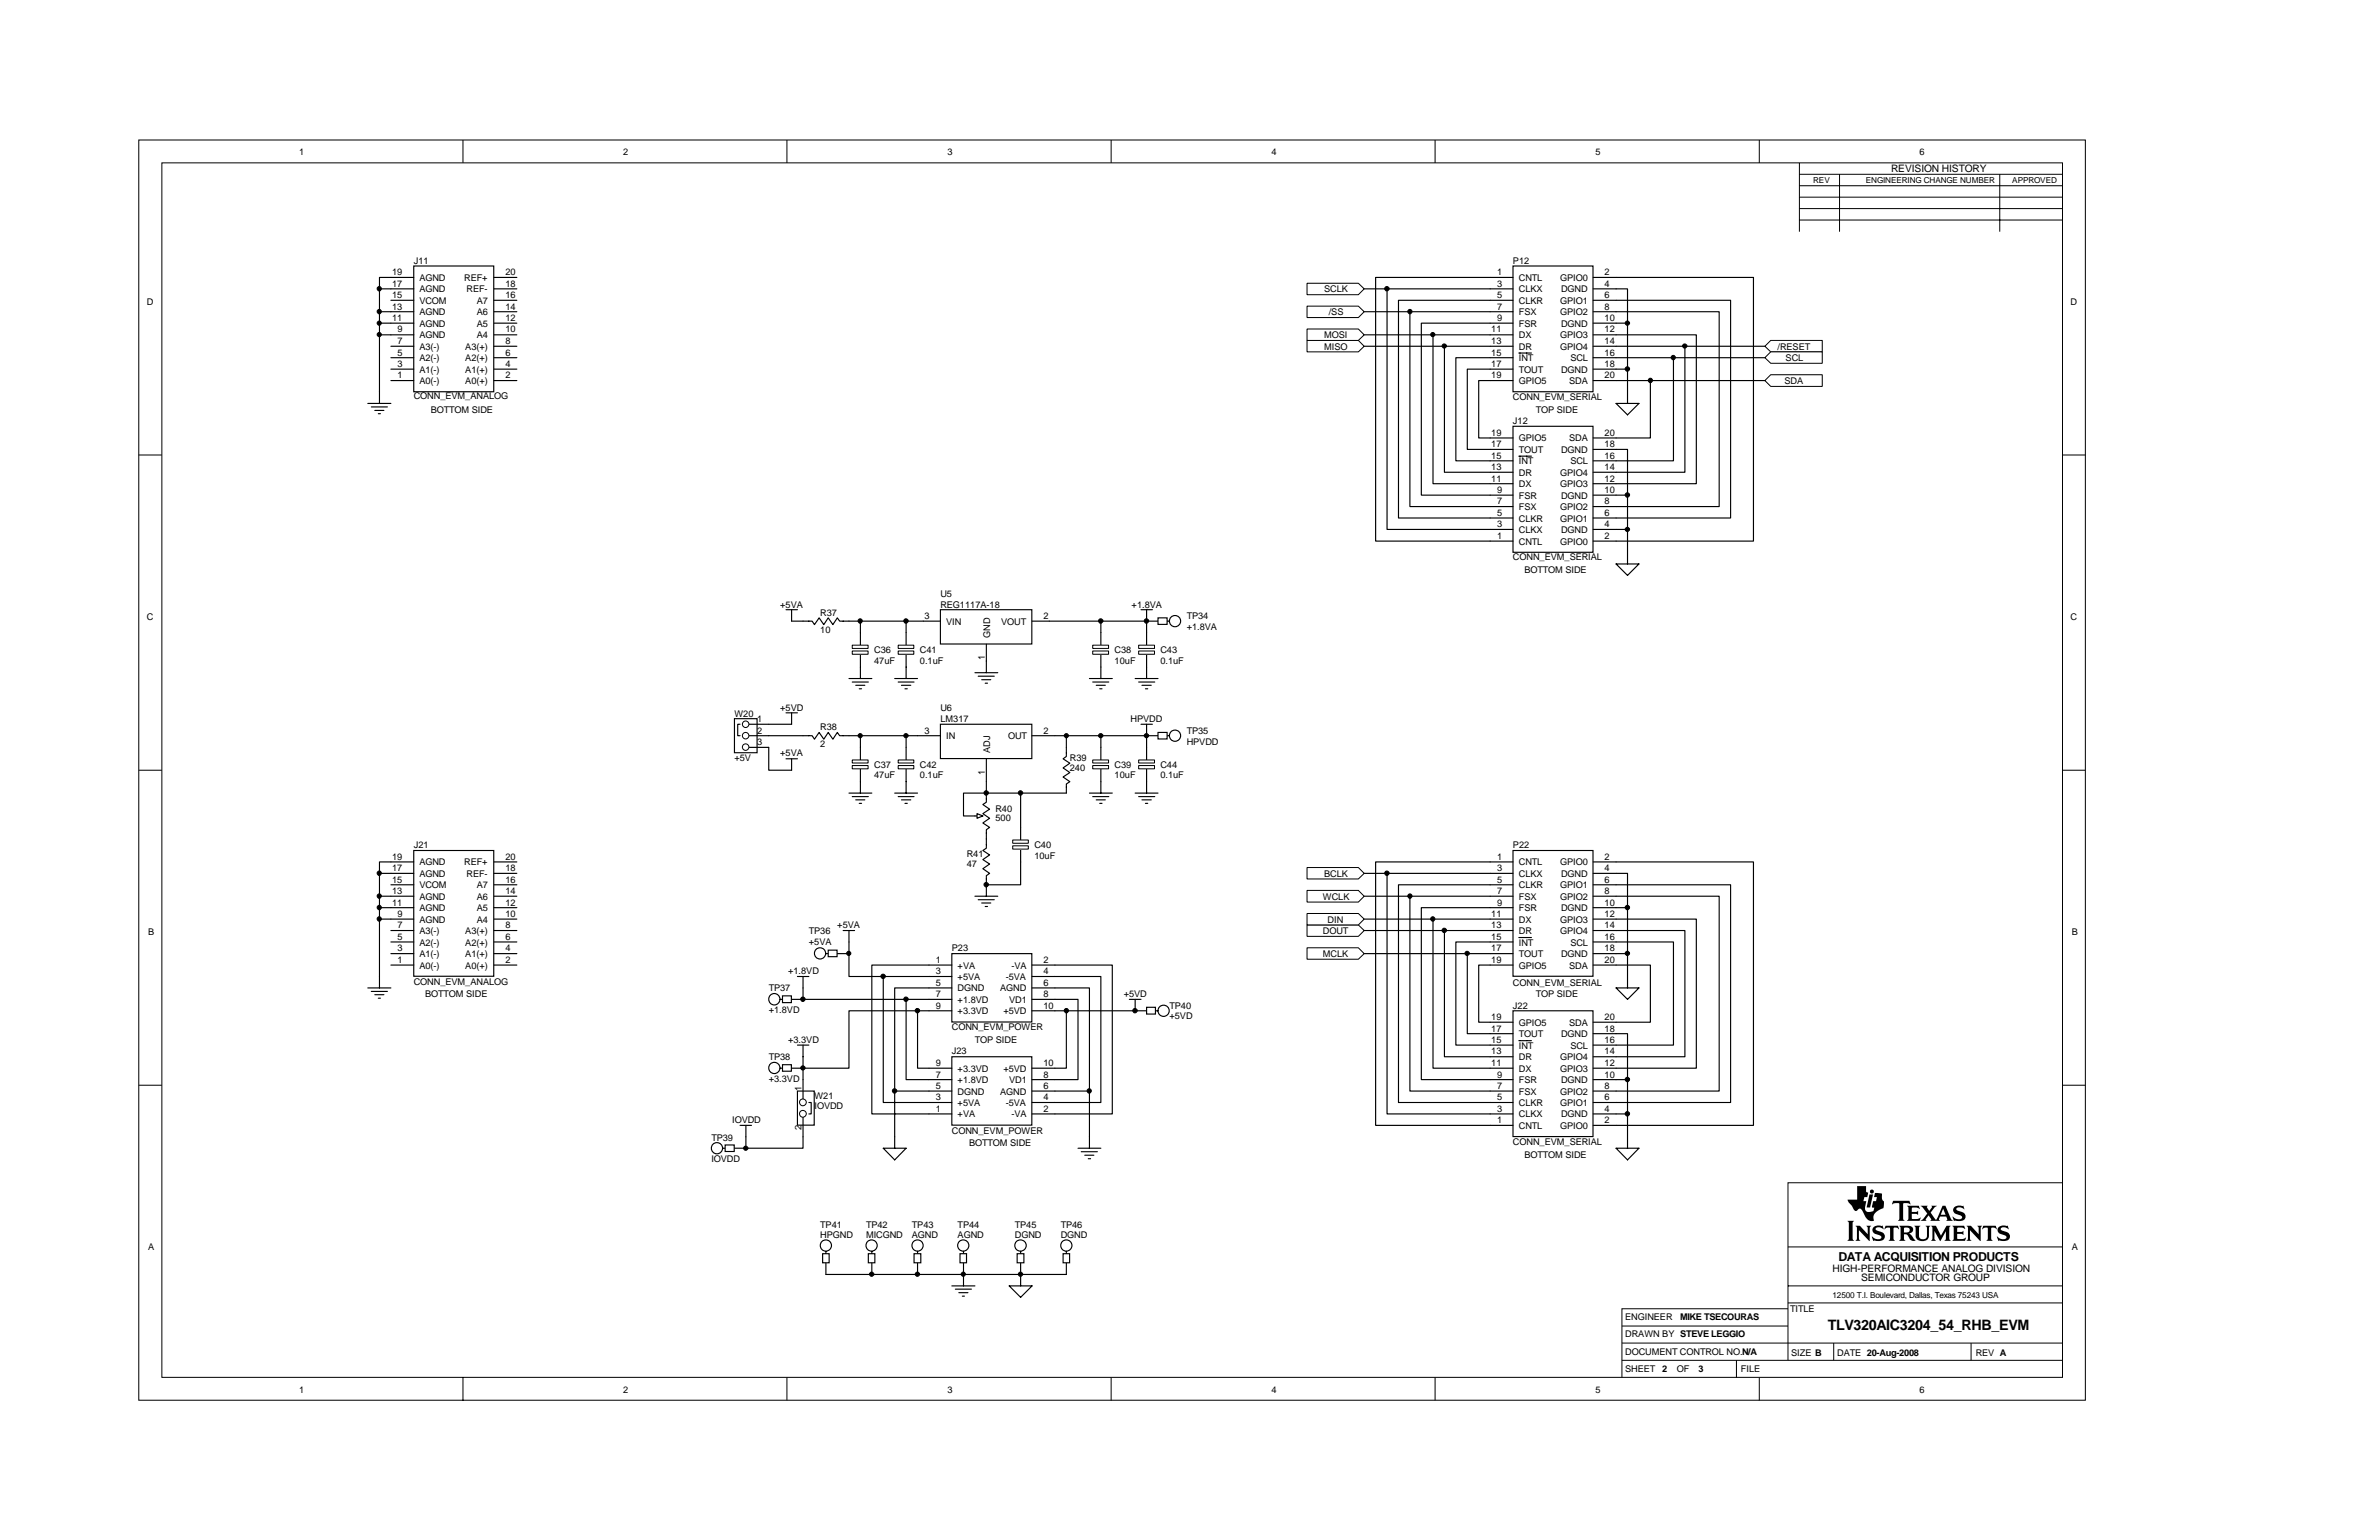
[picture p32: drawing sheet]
<svg xmlns="http://www.w3.org/2000/svg" width="432mm" height="279mm" viewBox="0 0 432 279" stroke-linecap="round" stroke-linejoin="round" font-family="sans-serif">
<defs><g id="words">
<text font-size="12.5" x="335.3" y="225.2">ti</text>
<text font-size="2.6" x="331.8" y="241.2">TLV320AIC3204_54_RHB_EVM</text>
<text font-size="2.2" x="333.7" y="228.8">DATA ACQUISITION PRODUCTS</text>
<g font-size="1.9">
<text x="343.2" y="31.2">REVISION HISTORY</text>
<text x="332.6" y="230.8">HIGH-PERFORMANCE ANALOG DIVISION</text>
<text x="337.8" y="232.5">SEMICONDUCTOR GROUP</text>
</g>
<g font-size="1.7">
<text x="54.3" y="28.1">1</text>
<text x="113.1" y="28.1">2</text>
<text x="172" y="28.1">3</text>
<text x="230.8" y="28.1">4</text>
<text x="289.6" y="28.1">5</text>
<text x="348.4" y="28.1">6</text>
<text x="75.1" y="47.9">J11</text>
<text x="274.6" y="47.9">P12</text>
<text x="71.2" y="52">17</text>
<text x="71.2" y="50">19</text>
<text x="76.1" y="53">AGND</text>
<text x="76.1" y="51">AGND</text>
<text x="84.2" y="51">REF+</text>
<text x="84.7" y="53">REF-</text>
<text x="91.7" y="52">18</text>
<text x="91.7" y="50">20</text>
<text x="240.3" y="53">SCLK</text>
<text x="271.7" y="50">1</text>
<text x="271.7" y="52">3</text>
<text x="275.7" y="51">CNTL</text>
<text x="275.7" y="53">CLKX</text>
<text x="283.2" y="51">GPIO0</text>
<text x="283.3" y="53">DGND</text>
<text x="291.3" y="50">2</text>
<text x="291.3" y="52">4</text>
<text x="26.7" y="55.3">D</text>
<text x="71.2" y="58.3">11</text>
<text x="71.2" y="56.2">13</text>
<text x="71.2" y="54.1">15</text>
<text x="76.1" y="59.3">AGND</text>
<text x="76.1" y="57.2">AGND</text>
<text x="76.1" y="55.2">VCOM</text>
<text x="86.5" y="59.3">A5</text>
<text x="86.5" y="57.2">A6</text>
<text x="86.5" y="55.2">A7</text>
<text x="91.7" y="58.3">12</text>
<text x="91.7" y="56.2">14</text>
<text x="91.7" y="54.1">16</text>
<text x="241.2" y="57.2">/SS</text>
<text x="271.7" y="54.1">5</text>
<text x="271.7" y="56.2">7</text>
<text x="271.7" y="58.3">9</text>
<text x="275.7" y="55.2">CLKR</text>
<text x="275.7" y="57.2">FSX</text>
<text x="275.7" y="59.3">FSR</text>
<text x="283.2" y="55.2">GPIO1</text>
<text x="283.2" y="57.2">GPIO2</text>
<text x="283.3" y="59.3">DGND</text>
<text x="291.3" y="54.1">6</text>
<text x="291.3" y="56.2">8</text>
<text x="291.3" y="58.3">10</text>
<text x="375.8" y="55.3">D</text>
<text x="72.2" y="64.5">5</text>
<text x="72.2" y="62.4">7</text>
<text x="72.2" y="60.3">9</text>
<text x="76.1" y="65.5">A2(-)</text>
<text x="76.1" y="63.5">A3(-)</text>
<text x="76.1" y="61.4">AGND</text>
<text x="84.5" y="65.5">A2(+)</text>
<text x="84.5" y="63.5">A3(+)</text>
<text x="86.5" y="61.4">A4</text>
<text x="91.7" y="64.5">6</text>
<text x="91.7" y="62.4">8</text>
<text x="91.7" y="60.3">10</text>
<text x="240.3" y="63.5">MISO</text>
<text x="240.3" y="61.4">MOSI</text>
<text x="270.7" y="60.3">11</text>
<text x="270.7" y="62.4">13</text>
<text x="270.7" y="64.5">15</text>
<text x="275.7" y="61.4">DX</text>
<text x="275.7" y="63.5">DR</text>
<text x="275.7" y="65.5">INT</text>
<text x="283.2" y="61.4">GPIO3</text>
<text x="283.2" y="63.5">GPIO4</text>
<text x="285" y="65.5">SCL</text>
<text x="291.3" y="60.3">12</text>
<text x="291.3" y="62.4">14</text>
<text x="291.3" y="64.5">16</text>
<text x="322.6" y="63.5">/RESET</text>
<text x="324.1" y="65.5">SCL</text>
<text x="72.2" y="68.7">1</text>
<text x="72.2" y="66.6">3</text>
<text x="76.1" y="69.7">A0(-)</text>
<text x="76.1" y="67.6">A1(-)</text>
<text x="84.5" y="69.7">A0(+)</text>
<text x="84.5" y="67.6">A1(+)</text>
<text x="91.7" y="68.7">2</text>
<text x="91.7" y="66.6">4</text>
<text x="270.7" y="66.6">17</text>
<text x="270.7" y="68.7">19</text>
<text x="275.7" y="67.6">TOUT</text>
<text x="275.7" y="69.7">GPIO5</text>
<text x="283.3" y="67.6">DGND</text>
<text x="284.8" y="69.7">SDA</text>
<text x="291.3" y="66.6">18</text>
<text x="291.3" y="68.7">20</text>
<text x="323.9" y="69.7">SDA</text>
<text x="75.1" y="72.4">CONN_EVM_ANALOG</text>
<text x="78.2" y="74.9">BOTTOM SIDE</text>
<text x="274.6" y="72.6">CONN_EVM_SERIAL</text>
<text x="274.6" y="77">J12</text>
<text x="278.8" y="74.9">TOP SIDE</text>
<text x="270.7" y="83.2">15</text>
<text x="270.7" y="81.1">17</text>
<text x="270.7" y="79">19</text>
<text x="275.7" y="82.2">TOUT</text>
<text x="275.7" y="80.1">GPIO5</text>
<text x="283.3" y="82.2">DGND</text>
<text x="284.8" y="80.1">SDA</text>
<text x="291.3" y="81.1">18</text>
<text x="291.3" y="83.2">16</text>
<text x="291.3" y="79">20</text>
<text x="270.7" y="87.4">11</text>
<text x="270.7" y="85.3">13</text>
<text x="271.7" y="89.5">9</text>
<text x="275.7" y="88.4">DX</text>
<text x="275.7" y="86.3">DR</text>
<text x="275.7" y="84.2">INT</text>
<text x="283.2" y="88.4">GPIO3</text>
<text x="283.2" y="86.3">GPIO4</text>
<text x="285" y="84.2">SCL</text>
<text x="291.3" y="87.4">12</text>
<text x="291.3" y="85.3">14</text>
<text x="291.3" y="89.5">10</text>
<text x="271.7" y="95.7">3</text>
<text x="271.7" y="93.6">5</text>
<text x="271.7" y="91.5">7</text>
<text x="275.7" y="94.7">CLKR</text>
<text x="275.7" y="92.6">FSX</text>
<text x="275.7" y="90.5">FSR</text>
<text x="283.2" y="94.7">GPIO1</text>
<text x="283.2" y="92.6">GPIO2</text>
<text x="283.3" y="90.5">DGND</text>
<text x="291.3" y="93.6">6</text>
<text x="291.3" y="91.5">8</text>
<text x="291.3" y="95.7">4</text>
<text x="271.7" y="97.7">1</text>
<text x="274.6" y="101.5">CONN_EVM_SERIAL</text>
<text x="275.7" y="98.8">CNTL</text>
<text x="275.7" y="96.7">CLKX</text>
<text x="283.2" y="98.8">GPIO0</text>
<text x="283.3" y="96.7">DGND</text>
<text x="291.3" y="97.7">2</text>
<text x="276.7" y="104">BOTTOM SIDE</text>
<text x="26.7" y="112.5">C</text>
<text x="141.6" y="110.2">+5VA</text>
<text x="148.9" y="111.7">R37</text>
<text x="167.8" y="112.3">3</text>
<text x="170.7" y="108.4">U5</text>
<text x="170.7" y="110.2">REG1117A-18</text>
<text x="171.7" y="113.4">VIN</text>
<text x="181.7" y="113.4">VOUT</text>
<text x="189.4" y="112.3">2</text>
<text x="205.4" y="110.2">+1.8VA</text>
<text x="215.4" y="112.3">TP34</text>
<text x="375.8" y="112.5">C</text>
<text x="148.9" y="114.8">10</text>
<text x="158.7" y="118.5">C36</text>
<text x="167" y="118.5">C41</text>
<text x="178.7" y="119.8" transform="rotate(-90 178.7 119.8)">1</text>
<text x="179.7" y="115.8" transform="rotate(-90 179.7 115.8)">GND</text>
<text x="202.3" y="118.5">C38</text>
<text x="210.6" y="118.5">C43</text>
<text x="215.4" y="114.4">+1.8VA</text>
<text x="158.7" y="120.4">47uF</text>
<text x="167" y="120.4">0.1uF</text>
<text x="202.3" y="120.4">10uF</text>
<text x="210.6" y="120.4">0.1uF</text>
<text x="133.3" y="130">W20</text>
<text x="137.5" y="131">1</text>
<text x="141.6" y="128.9">+5VD</text>
<text x="170.7" y="128.9">U6</text>
<text x="170.7" y="131">LM317</text>
<text x="205.2" y="131">HPVDD</text>
<text x="137.5" y="133.1">2</text>
<text x="137.5" y="135.2">3</text>
<text x="141.6" y="137.2">+5VA</text>
<text x="148.9" y="132.5">R38</text>
<text x="148.9" y="135.6">2</text>
<text x="167.8" y="133.1">3</text>
<text x="171.7" y="134.2">IN</text>
<text x="179.7" y="136.6" transform="rotate(-90 179.7 136.6)">ADJ</text>
<text x="183" y="134.2">OUT</text>
<text x="189.4" y="133.1">2</text>
<text x="215.4" y="133.1">TP35</text>
<text x="215.4" y="135.2">HPVDD</text>
<text x="133.3" y="138.1">+5V</text>
<text x="158.7" y="139.4">C37</text>
<text x="158.7" y="141.2">47uF</text>
<text x="167" y="139.4">C42</text>
<text x="167" y="141.2">0.1uF</text>
<text x="178.7" y="140.5" transform="rotate(-90 178.7 140.5)">1</text>
<text x="194.2" y="138.1">R39</text>
<text x="194.2" y="140">240</text>
<text x="202.3" y="139.4">C39</text>
<text x="202.3" y="141.2">10uF</text>
<text x="210.6" y="139.4">C44</text>
<text x="210.6" y="141.2">0.1uF</text>
<text x="180.7" y="147.2">R40</text>
<text x="180.7" y="148.9">500</text>
<text x="71.2" y="156">19</text>
<text x="75.1" y="153.9">J21</text>
<text x="91.7" y="156">20</text>
<text x="175.5" y="155.6">R41</text>
<text x="187.7" y="153.9">C40</text>
<text x="187.7" y="155.8">10uF</text>
<text x="271.7" y="156">1</text>
<text x="274.6" y="153.9">P22</text>
<text x="291.3" y="156">2</text>
<text x="71.2" y="160.1">15</text>
<text x="71.2" y="158.1">17</text>
<text x="76.1" y="161.2">VCOM</text>
<text x="76.1" y="159.1">AGND</text>
<text x="76.1" y="157">AGND</text>
<text x="84.2" y="157">REF+</text>
<text x="84.7" y="159.1">REF-</text>
<text x="86.5" y="161.2">A7</text>
<text x="91.7" y="158.1">18</text>
<text x="91.7" y="160.1">16</text>
<text x="175.5" y="157.2">47</text>
<text x="240.3" y="159.1">BCLK</text>
<text x="271.7" y="158.1">3</text>
<text x="271.7" y="160.1">5</text>
<text x="275.7" y="157">CNTL</text>
<text x="275.7" y="159.1">CLKX</text>
<text x="275.7" y="161.2">CLKR</text>
<text x="283.2" y="157">GPIO0</text>
<text x="283.2" y="161.2">GPIO1</text>
<text x="283.3" y="159.1">DGND</text>
<text x="291.3" y="160.1">6</text>
<text x="291.3" y="158.1">4</text>
<text x="71.2" y="164.3">11</text>
<text x="71.2" y="162.2">13</text>
<text x="72.2" y="166.4">9</text>
<text x="76.1" y="167.4">AGND</text>
<text x="76.1" y="165.3">AGND</text>
<text x="76.1" y="163.2">AGND</text>
<text x="86.5" y="167.4">A4</text>
<text x="86.5" y="165.3">A5</text>
<text x="86.5" y="163.2">A6</text>
<text x="91.7" y="166.4">10</text>
<text x="91.7" y="164.3">12</text>
<text x="91.7" y="162.2">14</text>
<text x="240.1" y="163.2">WCLK</text>
<text x="241" y="167.4">DIN</text>
<text x="270.7" y="166.4">11</text>
<text x="271.7" y="162.2">7</text>
<text x="271.7" y="164.3">9</text>
<text x="275.7" y="163.2">FSX</text>
<text x="275.7" y="165.3">FSR</text>
<text x="275.7" y="167.4">DX</text>
<text x="283.2" y="163.2">GPIO2</text>
<text x="283.2" y="167.4">GPIO3</text>
<text x="283.3" y="165.3">DGND</text>
<text x="291.3" y="162.2">8</text>
<text x="291.3" y="166.4">12</text>
<text x="291.3" y="164.3">10</text>
<text x="26.9" y="169.7">B</text>
<text x="72.2" y="172.6">3</text>
<text x="72.2" y="170.5">5</text>
<text x="72.2" y="168.4">7</text>
<text x="76.1" y="173.7">A1(-)</text>
<text x="76.1" y="171.6">A2(-)</text>
<text x="76.1" y="169.5">A3(-)</text>
<text x="84.5" y="173.7">A1(+)</text>
<text x="84.5" y="171.6">A2(+)</text>
<text x="84.5" y="169.5">A3(+)</text>
<text x="91.7" y="172.6">4</text>
<text x="91.7" y="170.5">6</text>
<text x="91.7" y="168.4">8</text>
<text x="146.8" y="169.5">TP36</text>
<text x="146.8" y="171.4">+5VA</text>
<text x="152" y="168.4">+5VA</text>
<text x="172.8" y="172.6">P23</text>
<text x="240.1" y="169.5">DOUT</text>
<text x="240.1" y="173.7">MCLK</text>
<text x="270.7" y="168.4">13</text>
<text x="270.7" y="170.5">15</text>
<text x="270.7" y="172.6">17</text>
<text x="275.7" y="169.5">DR</text>
<text x="275.7" y="171.6">INT</text>
<text x="275.7" y="173.7">TOUT</text>
<text x="283.2" y="169.5">GPIO4</text>
<text x="283.3" y="173.7">DGND</text>
<text x="285" y="171.6">SCL</text>
<text x="291.3" y="168.4">14</text>
<text x="291.3" y="172.6">18</text>
<text x="291.3" y="170.5">16</text>
<text x="376" y="169.7">B</text>
<text x="72.2" y="174.7">1</text>
<text x="75.1" y="178.6">CONN_EVM_ANALOG</text>
<text x="76.1" y="175.7">A0(-)</text>
<text x="84.5" y="175.7">A0(+)</text>
<text x="91.7" y="174.7">2</text>
<text x="139.5" y="179.9">TP37</text>
<text x="143" y="176.8">+1.8VD</text>
<text x="169.9" y="174.7">1</text>
<text x="169.9" y="176.8">3</text>
<text x="169.9" y="178.9">5</text>
<text x="173.8" y="175.7">+VA</text>
<text x="173.8" y="177.8">+5VA</text>
<text x="173.8" y="179.9">DGND</text>
<text x="181.5" y="179.9">AGND</text>
<text x="182.5" y="177.8">-5VA</text>
<text x="183.6" y="175.7">-VA</text>
<text x="189.4" y="174.7">2</text>
<text x="189.4" y="176.8">4</text>
<text x="189.4" y="178.9">6</text>
<text x="270.7" y="174.7">19</text>
<text x="274.6" y="178.9">CONN_EVM_SERIAL</text>
<text x="275.7" y="175.7">GPIO5</text>
<text x="284.8" y="175.7">SDA</text>
<text x="291.3" y="174.7">20</text>
<text x="77.2" y="180.9">BOTTOM SIDE</text>
<text x="139.5" y="183.9">+1.8VD</text>
<text x="169.9" y="180.9">7</text>
<text x="169.9" y="183">9</text>
<text x="173.8" y="181.9">+1.8VD</text>
<text x="173.8" y="184">+3.3VD</text>
<text x="182.1" y="184">+5VD</text>
<text x="183.2" y="181.9">VD1</text>
<text x="189.4" y="180.9">8</text>
<text x="189.4" y="183">10</text>
<text x="204" y="180.9">+5VD</text>
<text x="212.3" y="183">TP40</text>
<text x="212.3" y="184.9">+5VD</text>
<text x="270.7" y="185.1">19</text>
<text x="274.6" y="183">J22</text>
<text x="278.8" y="180.9">TOP SIDE</text>
<text x="291.3" y="185.1">20</text>
<text x="143" y="189.2">+3.3VD</text>
<text x="172.8" y="191.3">J23</text>
<text x="172.8" y="186.9">CONN_EVM_POWER</text>
<text x="177" y="189.2">TOP SIDE</text>
<text x="270.7" y="191.3">13</text>
<text x="270.7" y="189.2">15</text>
<text x="270.7" y="187.2">17</text>
<text x="275.7" y="190.3">INT</text>
<text x="275.7" y="188.2">TOUT</text>
<text x="275.7" y="186.1">GPIO5</text>
<text x="283.3" y="188.2">DGND</text>
<text x="284.8" y="186.1">SDA</text>
<text x="285" y="190.3">SCL</text>
<text x="291.3" y="191.3">14</text>
<text x="291.3" y="187.2">18</text>
<text x="291.3" y="189.2">16</text>
<text x="139.5" y="192.4">TP38</text>
<text x="139.5" y="196.3">+3.3VD</text>
<text x="145.5" y="198" transform="rotate(-90 145.5 198)">1</text>
<text x="169.9" y="197.6">5</text>
<text x="169.9" y="195.5">7</text>
<text x="169.9" y="193.4">9</text>
<text x="173.8" y="196.5">+1.8VD</text>
<text x="173.8" y="194.4">+3.3VD</text>
<text x="182.1" y="194.4">+5VD</text>
<text x="183.2" y="196.5">VD1</text>
<text x="189.4" y="195.5">8</text>
<text x="189.4" y="193.4">10</text>
<text x="189.4" y="197.6">6</text>
<text x="270.7" y="193.4">11</text>
<text x="271.7" y="197.6">7</text>
<text x="271.7" y="195.5">9</text>
<text x="275.7" y="196.5">FSR</text>
<text x="275.7" y="194.4">DX</text>
<text x="275.7" y="192.4">DR</text>
<text x="283.2" y="194.4">GPIO3</text>
<text x="283.2" y="192.4">GPIO4</text>
<text x="283.3" y="196.5">DGND</text>
<text x="291.3" y="197.6">8</text>
<text x="291.3" y="193.4">12</text>
<text x="291.3" y="195.5">10</text>
<text x="132.9" y="203.8">IOVDD</text>
<text x="147.8" y="199.4">W21</text>
<text x="147.8" y="201.3">IOVDD</text>
<text x="169.9" y="201.7">1</text>
<text x="169.9" y="199.6">3</text>
<text x="173.8" y="202.7">+VA</text>
<text x="173.8" y="200.7">+5VA</text>
<text x="173.8" y="198.6">DGND</text>
<text x="181.5" y="198.6">AGND</text>
<text x="182.5" y="200.7">-5VA</text>
<text x="183.6" y="202.7">-VA</text>
<text x="189.4" y="201.7">2</text>
<text x="189.4" y="199.6">4</text>
<text x="271.7" y="203.8">1</text>
<text x="271.7" y="201.7">3</text>
<text x="271.7" y="199.6">5</text>
<text x="275.7" y="202.7">CLKX</text>
<text x="275.7" y="200.7">CLKR</text>
<text x="275.7" y="198.6">FSX</text>
<text x="283.2" y="200.7">GPIO1</text>
<text x="283.2" y="198.6">GPIO2</text>
<text x="283.3" y="202.7">DGND</text>
<text x="291.3" y="203.8">2</text>
<text x="291.3" y="199.6">6</text>
<text x="291.3" y="201.7">4</text>
<text x="129.1" y="206.9">TP39</text>
<text x="145.5" y="205" transform="rotate(-90 145.5 205)">2</text>
<text x="172.8" y="205.7">CONN_EVM_POWER</text>
<text x="175.9" y="207.9">BOTTOM SIDE</text>
<text x="274.6" y="207.7">CONN_EVM_SERIAL</text>
<text x="275.7" y="204.9">CNTL</text>
<text x="283.2" y="204.9">GPIO0</text>
<text x="129.1" y="210.9">IOVDD</text>
<text x="276.7" y="210">BOTTOM SIDE</text>
<text x="26.9" y="226.9">A</text>
<text x="148.9" y="222.7">TP41</text>
<text x="148.9" y="224.6">HPGND</text>
<text x="157.2" y="222.7">TP42</text>
<text x="157.2" y="224.6">MICGND</text>
<text x="165.5" y="222.7">TP43</text>
<text x="165.5" y="224.6">AGND</text>
<text x="173.8" y="222.7">TP44</text>
<text x="173.8" y="224.6">AGND</text>
<text x="184.2" y="222.7">TP45</text>
<text x="184.2" y="224.6">DGND</text>
<text x="192.5" y="222.7">TP46</text>
<text x="192.5" y="224.6">DGND</text>
<text x="376" y="226.9">A</text>
<text x="295" y="239.6">ENGINEER</text>
<text x="305" y="239.6">MIKE TSECOURAS</text>
<text x="324.9" y="238.1">TITLE</text>
<text x="295" y="242.7">DRAWN BY STEVE LEGGIO</text>
<text x="295" y="245.8">DOCUMENT CONTROL NO.N/A</text>
<text x="325.1" y="246">SIZE B</text>
<text x="333.5" y="246">DATE 20-Aug-2008</text>
<text x="358.6" y="246">REV A</text>
<text x="295" y="248.9">SHEET</text>
<text x="301.7" y="248.9">2</text>
<text x="304.3" y="248.9">OF</text>
<text x="308.3" y="248.9">3</text>
<text x="316" y="248.9">FILE</text>
<text x="54.3" y="252.6">1</text>
<text x="113.1" y="252.6">2</text>
<text x="172" y="252.6">3</text>
<text x="230.8" y="252.6">4</text>
<text x="289.6" y="252.6">5</text>
<text x="348.4" y="252.6">6</text>
</g>
<g font-size="1.5">
<text x="329.1" y="33.2">REV</text>
<text x="338.7" y="33.2">ENGINEERING CHANGE NUMBER</text>
<text x="365.2" y="33.2">APPROVED</text>
<text x="332.6" y="235.5">12500 T.I. Boulevard, Dallas, Texas 75243 USA</text>
</g>
</g></defs>
<g fill="none" stroke="#000" stroke-width=".18">
<path d="M25.2 25.4h353.3v228.6h-353.3zM29.4 29.5h345v220.4h-345zM84 25.4v4.1M142.8 25.4v4.1M201.7 25.4v4.1M260.5 25.4v4.1M319.3 25.4v4.1M326.6 29.5v12.5M326.6 31.6h47.8M326.6 33.7h47.8M326.6 35.8h47.8M326.6 37.8h47.8"/>
<path d="M326.6 39.9h47.8M333.9 31.6v10.4M363 31.6v10.4M25.2 82.5h4.2M374.4 82.5h4.1M25.2 139.7h4.2M374.4 139.7h4.1M25.2 196.9h4.2M374.4 196.9h4.1M374.4 214.6h-49.9v32.2M324.5 237.4h-30.1v6.3M324.5 233.3h49.9"/>
<path d="M324.5 236.4h49.9M324.5 226.2h49.9M84 249.9v4.2M142.8 249.9v4.2M201.7 249.9v4.2M260.5 249.9v4.2M294.4 243.7h80M294.4 246.8h80M294.4 243.7v6.2M294.4 240.6h30.1M315.2 246.8v3.1M319.3 249.9v4.2"/>
<path d="M332.8 243.7v3.1M357.8 243.7v3.1"/>
</g>
<g fill="none" stroke="#000" stroke-width=".21">
<path d="M71 58.6h4.1M71 56.6h4.1M71 54.5h4.1M71 52.4h4.1M71 50.3h4.1M75.1 48.3h14.5v22.8h-14.5zM89.7 58.6h4.1M89.7 56.6h4.1M89.7 54.5h4.1M89.7 52.4h4.1M89.7 50.3h4.1M270.5 58.6h4.1"/>
<path d="M270.5 56.6h4.1M270.5 54.5h4.1M270.5 52.4h4.1M270.5 50.3h4.1M274.6 48.3h14.5v22.8h-14.5zM289.2 58.6h4.1M289.2 56.6h4.1M289.2 54.5h4.1M289.2 52.4h4.1M289.2 50.3h4.1M71 69h4.1M71 67h4.1"/>
<path d="M71 64.9h4.1M71 62.8h4.1M71 60.7h4.1M89.7 69h4.1M89.7 67h4.1M89.7 64.9h4.1M89.7 62.8h4.1M89.7 60.7h4.1M270.5 69h4.1M270.5 67h4.1M270.5 64.9h4.1M270.5 62.8h4.1"/>
<path d="M270.5 60.7h4.1M270.5 79.5h4.1M274.6 77.3h14.5v22.9h-14.5zM275.7 64h2.3M289.2 69h4.1M289.2 67h4.1M289.2 64.9h4.1M289.2 62.8h4.1M289.2 60.7h4.1M289.2 79.5h4.1M270.5 98.2h4.1M270.5 96.1h4.1"/>
<path d="M270.5 94h4.1M270.5 91.9h4.1M270.5 89.8h4.1M270.5 87.8h4.1M270.5 85.7h4.1M270.5 83.6h4.1M270.5 81.5h4.1M275.7 82.8h2.3M289.2 98.2h4.1M289.2 96.1h4.1M289.2 94h4.1M289.2 91.9h4.1"/>
<path d="M289.2 89.8h4.1M289.2 87.8h4.1M289.2 85.7h4.1M289.2 83.6h4.1M289.2 81.5h4.1M71 158.5h4.1M71 156.4h4.1M75.1 154.3h14.5v22.8h-14.5zM89.7 158.5h4.1M89.7 156.4h4.1M270.5 158.5h4.1M270.5 156.4h4.1"/>
<path d="M274.6 154.3h14.5v22.8h-14.5zM289.2 158.5h4.1M289.2 156.4h4.1M71 168.8h4.1M71 175.1h4.1M71 173h4.1M71 170.9h4.1M71 166.8h4.1M71 164.7h4.1M71 162.6h4.1M71 160.5h4.1M89.7 168.8h4.1"/>
<path d="M89.7 175.1h4.1M89.7 173h4.1M89.7 170.9h4.1M89.7 166.8h4.1M89.7 164.7h4.1M89.7 162.6h4.1M89.7 160.5h4.1M153 168.8h2.1M154.1 168.8v2.1M168.6 175.1h4.2M168.6 177.2h4.2M168.6 179.2h4.2"/>
<path d="M172.8 173h14.5v12.4h-14.5zM187.3 175.1h14.6v27h-14.6M187.3 177.2h12.5v22.8h-12.5M187.3 179.2h10.4v18.8h-10.4M270.5 168.8h4.1M270.5 175.1h4.1M270.5 173h4.1M270.5 170.9h4.1M270.5 166.8h4.1M270.5 164.7h4.1M270.5 162.6h4.1M270.5 160.5h4.1"/>
<path d="M275.7 170.1h2.3M289.2 168.8h4.1M289.2 175.1h4.1M289.2 173h4.1M289.2 170.9h4.1M289.2 166.8h4.1M289.2 164.7h4.1M289.2 162.6h4.1M289.2 160.5h4.1M168.6 198h4.2M168.6 195.9h4.2M168.6 193.8h4.2"/>
<path d="M168.6 181.3h4.2M168.6 183.4h4.2M172.8 191.7h14.5v12.4h-14.5zM187.3 181.3h8.4v14.6h-8.4M187.3 183.4h6.2v10.4h-6.2M270.5 198h4.1M270.5 195.9h4.1M270.5 193.8h4.1M270.5 191.7h4.1M270.5 189.6h4.1M270.5 187.5h4.1M270.5 185.5h4.1"/>
<path d="M274.6 183.4h14.5v22.8h-14.5zM275.7 188.8h2.3M289.2 198h4.1M289.2 195.9h4.1M289.2 193.8h4.1M289.2 191.7h4.1M289.2 189.6h4.1M289.2 187.5h4.1M289.2 185.5h4.1M160.3 208.3h4.2l-2.1 2.1zM162.4 206.2v2.1M168.6 202.1h4.2"/>
<path d="M168.6 200h4.2M195.7 208.3h4.1M196.3 209h2.9M196.9 209.6h1.6M197.5 210.2h.5M197.7 206.2v2.1M270.5 202.1h4.1M270.5 200h4.1M270.5 204.2h4.1M289.2 202.1h4.1M289.2 200h4.1M289.2 204.2h4.1"/>
</g>
<g fill="#fff" stroke="#000" stroke-width=".18">
<path d="M320.3 62.8l1.1-1h9.4v2h-9.4z" fill-rule="evenodd"/>
<path d="M320.3 69l1.1-1h9.4v2.1h-9.4z" fill-rule="evenodd"/>
<path d="M320.3 64.9l1.1-1.1h9.4v2.1h-9.4z" fill-rule="evenodd"/>
</g>
<g fill="none" stroke="#000" stroke-width=".21">
<path d="M270.5 58.6h-12.5v31.2h12.5M270.5 56.6h-14.6v35.3h14.6M270.5 54.5h-16.7v39.5h16.7M270.5 52.4h-18.7v43.7h18.7M270.5 50.3h-20.8v47.9h20.8M270.5 69h-2.1v10.5h2.1M270.5 67h-4.2v14.5h4.2M270.5 64.9h-6.3v18.7h6.3M270.5 62.8h-8.3v22.9h8.3M270.5 60.7h-10.4v27.1h10.4M299.6 69h20.7M303.7 64.9h16.6"/>
<path d="M305.8 62.8h14.5M247.6 158.5h4.2M270.5 158.5h-18.7v43.6h18.7M270.5 156.4h-20.8v47.8h20.8M293.3 156.4h25v47.8h-25M144.7 177.2h2.1M145.8 177.2v4.1h18.7M154.1 170.9v6.3h6.2M168.6 175.1h-10.4v27h10.4M168.6 177.2h-8.3v22.8h8.3M168.6 179.2h-6.2v18.8h6.2M247.6 162.6h8.3"/>
<path d="M247.6 166.8h12.5M247.6 168.8h14.6M247.6 173h18.7M270.5 175.1h-2.1v10.4h2.1M270.5 173h-4.2v14.5h4.2M270.5 170.9h-6.3v18.7h6.3M270.5 168.8h-8.3v22.9h8.3M270.5 166.8h-10.4v27h10.4M270.5 164.7h-12.5v31.2h12.5M270.5 162.6h-14.6v35.4h14.6M270.5 160.5h-16.7v39.5h16.7M293.3 175.1h6.3v10.4h-6.3"/>
<path d="M293.3 170.9h10.4v18.7h-10.4M293.3 168.8h12.5v22.9h-12.5M293.3 166.8h14.6v27h-14.6M293.3 162.6h18.7v35.4h-18.7M293.3 160.5h20.8v39.5h-20.8M144.7 189.6h2.1M162.4 198v8.2M166.5 183.4h-12.4v10.4h-8.3v-4.2M168.6 181.3h-4.1v14.6h4.1M168.6 183.4h-2.1v10.4h2.1M197.7 198v8.2M149.9 227v4.2"/>
<path d="M172.8 233.3h4.2M173.4 233.9h2.9M174 234.5h1.7M174.7 235.2h.3M174.9 231.2v2.1M183.2 233.3h4.1l-2 2.1zM185.3 231.2v2.1"/>
<circle cx="149.9" cy="226" r="1.02"/>
</g>
<g fill="#000" stroke="#000" stroke-width=".18">
<circle cx="251.7" cy="158.4" r=".4"/>
<circle cx="255.9" cy="162.6" r=".39"/>
<circle cx="260" cy="166.7" r=".39"/>
<circle cx="262.1" cy="168.8" r=".4"/>
<circle cx="266.3" cy="173" r=".39"/>
</g>
<path d="M149.3 227.5h1.2v1.6h-1.2z" fill-rule="evenodd" fill="#fff" stroke="#000" stroke-width=".21"/>
<g fill="none" stroke="#000" stroke-width=".21">
<path d="M174.9 227v4.2"/>
<circle cx="174.8" cy="226" r="1.02"/>
</g>
<path d="M174.2 227.5h1.2v1.6h-1.2z" fill-rule="evenodd" fill="#fff" stroke="#000" stroke-width=".21"/>
<g fill="none" stroke="#000" stroke-width=".21">
<path d="M158.2 227v4.2"/>
<circle cx="158.2" cy="226" r="1.02"/>
</g>
<path d="M157.6 227.5h1.2v1.6h-1.2z" fill-rule="evenodd" fill="#fff" stroke="#000" stroke-width=".21"/>
<g fill="none" stroke="#000" stroke-width=".21">
<path d="M166.5 227v4.2"/>
<circle cx="166.5" cy="226" r="1.02"/>
</g>
<path d="M165.9 227.5h1.2v1.6h-1.2z" fill-rule="evenodd" fill="#fff" stroke="#000" stroke-width=".21"/>
<path d="M164.5 135.6v2.4M164.5 139.3v4.6M154.1 143.9h4.1M154.7 144.5h2.9M155.3 145.1h1.7M156 145.8h.4M156.2 141.8v2.1M162.4 143.9h4.1M163 144.5h2.9M163.6 145.1h1.7M164.3 145.8h.4M149.9 231.2h43.6" fill="none" stroke="#000" stroke-width=".21"/>
<path d="M163.1 138.9h2.8v.6h-2.8z" fill="#fff"/>
<path d="M163 138.9h2.9v.6h-2.9z" fill="none" stroke="#000" stroke-width=".18"/>
<path d="M163.1 137.9h2.8v.5h-2.8z" fill="#fff"/>
<path d="M163 137.9h2.9v.5h-2.9z" fill="none" stroke="#000" stroke-width=".18"/>
<path d="M156.2 135.6v2.4M156.2 139.3v2.5" fill="none" stroke="#000" stroke-width=".21"/>
<path d="M154.7 138.9h2.9v.6h-2.9z" fill="#fff"/>
<path d="M154.7 138.9h2.9v.6h-2.9z" fill="none" stroke="#000" stroke-width=".18"/>
<path d="M154.7 137.9h2.9v.5h-2.9z" fill="#fff"/>
<path d="M154.7 137.9h2.9v.5h-2.9z" fill="none" stroke="#000" stroke-width=".18"/>
<path d="M166.5 133.5h-10.3v2.1M185.3 150.1v2.5M185.3 153.9v2.5" fill="none" stroke="#000" stroke-width=".21"/>
<path d="M183.9 153.5h2.7v.6h-2.7z" fill="#fff"/>
<path d="M183.8 153.5h2.8v.6h-2.8z" fill="none" stroke="#000" stroke-width=".18"/>
<path d="M183.9 152.4h2.7v.6h-2.7z" fill="#fff"/>
<path d="M183.8 152.4h2.8v.6h-2.8z" fill="none" stroke="#000" stroke-width=".18"/>
<g fill="none" stroke="#000" stroke-width=".21">
<path d="M142.7 137.7h2M143.7 137.7v2M193.5 135.6v1.6l-.5 .5 1.2 .8-1.2 .8 1.2 .9-1.2 .8 1.2 .8-.7 .4v1.7M179 152.2v1.7l-.6 .4 1.2 .8-1.2 .9 1.2 .8-1.2 .8 1.2 .9-.6 .4v3.7M149.9 173h4.2M177 162.6h4.1M177.5 163.2h3M178.2 163.8h1.6M178.8 164.5h.4"/>
<circle cx="148.8" cy="173" r="1.02"/>
</g>
<path d="M150.3 172.4h1.6v1.2h-1.6z" fill-rule="evenodd" fill="#fff" stroke="#000" stroke-width=".21"/>
<g fill="none" stroke="#000" stroke-width=".21">
<path d="M208.1 133.5h4.2"/>
<circle cx="213.3" cy="133.5" r="1.02"/>
</g>
<path d="M210.2 132.9h1.6v1.2h-1.6z" fill-rule="evenodd" fill="#fff" stroke="#000" stroke-width=".21"/>
<path d="M177 148h1.4M179 143.9v1.6l-.6 .5 1.2 .8-1.2 .8 1.2 .9-1.2 .8 1.2 .8-.6 .4v1.7" fill="none" stroke="#000" stroke-width=".21"/>
<path d="M177.3 147.6l1.1 .4-1.1 .5z" fill="#fff" stroke="#000" stroke-width=".21"/>
<g fill="none" stroke="#000" stroke-width=".21">
<path d="M141.6 181.3h4.2"/>
<circle cx="140.5" cy="181.3" r="1.03"/>
</g>
<path d="M142 180.7h1.6v1.2h-1.6z" fill-rule="evenodd" fill="#fff" stroke="#000" stroke-width=".21"/>
<g fill="none" stroke="#000" stroke-width=".21">
<path d="M141.6 193.8h4.2"/>
<circle cx="140.5" cy="193.8" r="1.02"/>
</g>
<path d="M142 193.2h1.6v1.2h-1.6z" fill-rule="evenodd" fill="#fff" stroke="#000" stroke-width=".21"/>
<g fill="none" stroke="#000" stroke-width=".21">
<path d="M131.2 208.3h4.2M134.3 204.2h2.1M135.4 204.2v2"/>
<circle cx="130.1" cy="208.3" r="1.02"/>
</g>
<path d="M131.6 207.7h1.7v1.2h-1.7z" fill-rule="evenodd" fill="#fff" stroke="#000" stroke-width=".21"/>
<g fill="none" stroke="#000" stroke-width=".21">
<path d="M293.3 58.6h2.1v8.4M293.3 52.4h2.1v6.2M293.3 56.6h18.7v35.3h-18.7M293.3 54.5h20.8v39.5h-20.8M293.3 50.3h25v47.9h-25M293.3 67h2.1v6.2M293.3 69h6.3v10.5h-6.3M293.3 64.9h10.4v18.7h-10.4M293.3 62.8h12.5v22.9h-12.5M293.3 60.7h14.6v27.1h-14.6M293.3 73.2h4.2l-2.1 2.1zM293.3 96.1h2.1v6.2"/>
<path d="M293.3 89.8h2.1v6.3M293.3 81.5h2.1v8.3M293.3 102.3h4.2l-2.1 2.1zM164.5 133.5v2.1M166.5 133.5h4.2M170.7 131.4h16.6v6.2h-16.6zM179 137.7v6.2h-4.1v4.1h2.1M187.3 133.5h4.2M193.5 133.5v2.1M208.1 135.6v2.4M208.1 139.3v4.6M179 143.9h6.3v6.2"/>
<path d="M185.3 156.4v4.1h-6.3M185.3 143.9h8.2M197.7 143.9h4.2M198.3 144.5h3M199 145.1h1.6M199.6 145.8h.4M199.8 141.8v2.1M206 143.9h4.2M206.7 144.5h2.9M207.3 145.1h1.7M207.9 145.8h.4M293.3 158.5h2.1v6.2"/>
<path d="M293.3 173h2.1v6.2M293.3 164.7h2.1v8.3M293.3 179.2h4.2l-2.1 2.1zM293.3 195.9h2.1v6.2M293.3 187.5h2.1v8.4M293.3 202.1h2.1v6.2M293.3 208.3h4.2l-2.1 2.1z"/>
</g>
<g fill="#000" stroke="#000" stroke-width=".18">
<circle cx="295.4" cy="58.6" r=".39"/>
<circle cx="295.4" cy="66.9" r=".4"/>
<circle cx="299.5" cy="69" r=".39"/>
<circle cx="303.7" cy="64.9" r=".39"/>
<circle cx="305.8" cy="62.8" r=".39"/>
<circle cx="295.4" cy="89.8" r=".4"/>
<circle cx="295.4" cy="96" r=".39"/>
<circle cx="295.4" cy="164.6" r=".4"/>
<circle cx="295.4" cy="173" r=".39"/>
<circle cx="295.4" cy="195.8" r=".4"/>
<circle cx="295.4" cy="202.1" r=".4"/>
</g>
<path d="M206.7 138.9h2.8v.6h-2.8z" fill="#fff"/>
<path d="M206.7 138.9h2.8v.6h-2.8z" fill="none" stroke="#000" stroke-width=".18"/>
<path d="M206.7 137.9h2.8v.5h-2.8z" fill="#fff"/>
<path d="M206.7 137.9h2.8v.5h-2.8z" fill="none" stroke="#000" stroke-width=".18"/>
<path d="M199.8 135.6v2.4M199.8 139.3v2.5" fill="none" stroke="#000" stroke-width=".21"/>
<path d="M198.4 138.9h2.8v.6h-2.8z" fill="#fff"/>
<path d="M198.3 138.9h2.9v.6h-2.9z" fill="none" stroke="#000" stroke-width=".18"/>
<path d="M198.4 137.9h2.8v.5h-2.8z" fill="#fff"/>
<path d="M198.3 137.9h2.9v.5h-2.9z" fill="none" stroke="#000" stroke-width=".18"/>
<path d="M191.5 133.5h16.6M199.8 133.5v2.1M207.1 131.4h2.1M208.1 131.4v4.2" fill="none" stroke="#000" stroke-width=".21"/>
<g fill="#fff" stroke="#000" stroke-width=".18">
<path d="M237.2 167.8h9.3l1.1 1-1.1 1.1h-9.3z" fill-rule="evenodd"/>
<path d="M237.2 157.4h9.3l1.1 1.1-1.1 1h-9.3z" fill-rule="evenodd"/>
<path d="M237.2 161.5h9.3l1.1 1.1-1.1 1.1h-9.3z" fill-rule="evenodd"/>
<path d="M237.2 165.7h9.3l1.1 1.1-1.1 1h-9.3z" fill-rule="evenodd"/>
<path d="M237.2 172h9.3l1.1 1-1.1 1h-9.3z" fill-rule="evenodd"/>
<path d="M237.2 51.4h9.3l1.1 1-1.1 1.1h-9.3z" fill-rule="evenodd"/>
</g>
<path d="M247.6 52.4h4.2" fill="none" stroke="#000" stroke-width=".21"/>
<circle cx="251.7" cy="52.4" r=".4" fill="#000" stroke="#000" stroke-width=".18"/>
<g fill="#fff" stroke="#000" stroke-width=".18">
<path d="M237.2 61.8h9.3l1.1 1-1.1 1h-9.3z" fill-rule="evenodd"/>
<path d="M237.2 59.7h9.3l1.1 1-1.1 1.1h-9.3z" fill-rule="evenodd"/>
</g>
<path d="M247.6 62.8h14.6M247.6 60.7h12.5" fill="none" stroke="#000" stroke-width=".21"/>
<g fill="#000" stroke="#000" stroke-width=".18">
<circle cx="260.1" cy="60.7" r=".38"/>
<circle cx="262.2" cy="62.8" r=".39"/>
</g>
<path d="M237.2 55.5h9.3l1.1 1.1-1.1 1h-9.3z" fill-rule="evenodd" fill="#fff" stroke="#000" stroke-width=".18"/>
<g fill="none" stroke="#000" stroke-width=".21">
<path d="M247.6 56.6h8.3M164.5 114.8v2.5M164.5 118.5v4.6M179 120v2M207.1 110.6h2.1M208.1 110.6v2.1M139.5 133.5h7.9l.4 .6 .9-1.2 .8 1.2 .8-1.2 .9 1.2 .8-1.2 .4 .6h3.8M154.1 123.1h4.1M154.7 123.7h2.9M155.3 124.3h1.7M156 125h.4M156.2 121v2.1"/>
<path d="M162.4 123.1h4.1M163 123.7h2.9M163.6 124.3h1.7M164.3 125h.4M177 122h4.1M177.5 122.7h3M178.2 123.3h1.6M178.8 124h.4"/>
</g>
<circle cx="255.9" cy="56.5" r=".39" fill="#000" stroke="#000" stroke-width=".18"/>
<path d="M163.1 118.2h2.8v.5h-2.8z" fill="#fff"/>
<path d="M163 118.1h2.9v.6h-2.9z" fill="none" stroke="#000" stroke-width=".18"/>
<path d="M163.1 117.1h2.8v.5h-2.8z" fill="#fff"/>
<path d="M163 117.1h2.9v.5h-2.9z" fill="none" stroke="#000" stroke-width=".18"/>
<path d="M156.2 114.8v2.5M156.2 118.5v2.5" fill="none" stroke="#000" stroke-width=".21"/>
<path d="M154.7 118.2h2.9v.5h-2.9z" fill="#fff"/>
<path d="M154.7 118.1h2.9v.6h-2.9z" fill="none" stroke="#000" stroke-width=".18"/>
<path d="M154.7 117.1h2.9v.5h-2.9z" fill="#fff"/>
<path d="M154.7 117.1h2.9v.5h-2.9z" fill="none" stroke="#000" stroke-width=".18"/>
<g fill="none" stroke="#000" stroke-width=".21">
<path d="M142.7 110.6h2M143.7 110.6v2.1h3.7l.4 .6 .9-1.2 .8 1.2 .8-1.2 .9 1.2 .8-1.2 .4 .6h3.8M164.5 112.7v2.1M167.6 112.7h-11.4v2.1M208.1 114.8v2.5M208.1 118.5v4.6M197.7 123.1h4.2M198.3 123.7h3M199 124.3h1.6M199.6 125h.4M199.8 121v2.1M206 123.1h4.2"/>
<path d="M206.7 123.7h2.9M207.3 124.3h1.7M207.9 125h.4"/>
</g>
<path d="M206.7 118.2h2.8v.5h-2.8z" fill="#fff"/>
<path d="M206.7 118.1h2.8v.6h-2.8z" fill="none" stroke="#000" stroke-width=".18"/>
<path d="M206.7 117.1h2.8v.5h-2.8z" fill="#fff"/>
<path d="M206.7 117.1h2.8v.5h-2.8z" fill="none" stroke="#000" stroke-width=".18"/>
<path d="M199.8 114.8v2.5M199.8 118.5v2.5" fill="none" stroke="#000" stroke-width=".21"/>
<path d="M198.4 118.2h2.8v.5h-2.8z" fill="#fff"/>
<path d="M198.3 118.1h2.9v.6h-2.9z" fill="none" stroke="#000" stroke-width=".18"/>
<path d="M198.4 117.1h2.8v.5h-2.8z" fill="#fff"/>
<path d="M198.3 117.1h2.9v.5h-2.9z" fill="none" stroke="#000" stroke-width=".18"/>
<g fill="none" stroke="#000" stroke-width=".21">
<path d="M190.5 112.7h9.3M208.1 112.7h-8.3v2.1M208.1 112.7v2.1M208.1 112.7h4.2"/>
<circle cx="213.3" cy="112.7" r="1.02"/>
</g>
<path d="M210.2 112.1h1.6v1.2h-1.6z" fill-rule="evenodd" fill="#fff" stroke="#000" stroke-width=".21"/>
<g fill="none" stroke="#000" stroke-width=".21">
<path d="M167.6 112.7h3.1M170.7 110.6h16.6v6.2h-16.6zM179 116.9v3.1M187.3 112.7h3.2M205 181.3h2.1M206 181.3v2.1h4.2"/>
<circle cx="211.2" cy="183.4" r="1.02"/>
</g>
<path d="M208.1 182.8h1.6v1.2h-1.6z" fill="#fff"/>
<path d="M135.4 131.4h4.1M142.7 129.3h2M143.7 129.3v2.1M193.5 183.4h12.5M208.1 182.8h1.6v1.2h-1.6z" fill="none" stroke="#000" stroke-width=".21"/>
<circle cx="135.3" cy="131.4" r=".59" fill="#fff" stroke="#000" stroke-width=".18"/>
<path d="M133.3 130.4h4.1v6.2h-4.1zM134.3 131.4h-.4v2.1h.4M135.4 133.5h4.1" fill="none" stroke="#000" stroke-width=".21"/>
<circle cx="135.3" cy="133.5" r=".59" fill="#fff" stroke="#000" stroke-width=".18"/>
<path d="M135.4 135.6h4.1" fill="none" stroke="#000" stroke-width=".21"/>
<circle cx="135.3" cy="135.5" r=".59" fill="#fff" stroke="#000" stroke-width=".18"/>
<path d="M139.5 135.6v4.1h4.2M139.5 131.4h4.2M145.8 195.9v4.1" fill="none" stroke="#000" stroke-width=".21"/>
<circle cx="145.7" cy="200" r=".62" fill="#fff" stroke="#000" stroke-width=".18"/>
<path d="M145.8 202.1v4.1" fill="none" stroke="#000" stroke-width=".21"/>
<circle cx="145.7" cy="202.1" r=".62" fill="#fff" stroke="#000" stroke-width=".18"/>
<g fill="none" stroke="#000" stroke-width=".21">
<path d="M144.7 198h3.1v6.1h-3.1zM145.8 193.8v2.1M135.4 206.2v2.1h10.4v-2.1M146.8 200h.4v2.1h-.4M185.3 227v4.2"/>
<circle cx="185.2" cy="226" r="1.04"/>
</g>
<g fill="#000" stroke="#000" stroke-width=".18">
<circle cx="156.1" cy="112.7" r=".39"/>
<circle cx="164.4" cy="112.7" r=".4"/>
<circle cx="199.8" cy="112.7" r=".4"/>
<circle cx="156.1" cy="133.5" r=".38"/>
<circle cx="164.5" cy="133.5" r=".39"/>
<circle cx="193.6" cy="133.5" r=".38"/>
<circle cx="199.8" cy="133.5" r=".39"/>
<circle cx="185.2" cy="143.9" r=".4"/>
<circle cx="160.3" cy="177.1" r=".4"/>
<circle cx="162.4" cy="197.9" r=".4"/>
<circle cx="164.4" cy="181.3" r=".4"/>
<circle cx="166.5" cy="183.4" r=".4"/>
<circle cx="193.5" cy="183.4" r=".39"/>
<circle cx="197.7" cy="197.9" r=".39"/>
</g>
<path d="M184.6 227.5h1.2v1.6h-1.2z" fill-rule="evenodd" fill="#fff" stroke="#000" stroke-width=".21"/>
<g fill="none" stroke="#000" stroke-width=".21">
<path d="M193.5 227v4.2"/>
<circle cx="193.5" cy="226" r="1.02"/>
</g>
<path d="M193 227.5h1.1v1.6h-1.1z" fill-rule="evenodd" fill="#fff" stroke="#000" stroke-width=".21"/>
<g fill="none" stroke="#000" stroke-width=".21">
<path d="M71 58.6h-2.1v2.1M71 56.6h-2.1v2M71 52.4h-2.1v4.2M71 50.3h-2.1v2.1M66.8 73.2h4.2M67.4 73.8h2.9M68 74.5h1.7M68.7 75.1h.3M71 60.7h-2.1v12.5M71 158.5h-2.1v4.1M71 156.4h-2.1v2.1M66.8 179.2h4.2"/>
<path d="M67.4 179.9h2.9M71 166.8h-2.1v12.4M71 164.7h-2.1v2.1M71 162.6h-2.1v2.1M68 180.5h1.7M68.7 181.1h.3"/>
</g>
<g fill="#000" stroke="#000" stroke-width=".18">
<circle cx="68.8" cy="52.4" r=".39"/>
<circle cx="68.8" cy="56.5" r=".39"/>
<circle cx="68.8" cy="58.6" r=".38"/>
<circle cx="68.8" cy="60.7" r=".38"/>
<circle cx="208.1" cy="112.7" r=".4"/>
<circle cx="208.1" cy="133.5" r=".39"/>
<circle cx="68.8" cy="158.4" r=".39"/>
<circle cx="179" cy="143.9" r=".4"/>
<circle cx="68.8" cy="162.6" r=".39"/>
<circle cx="68.8" cy="164.6" r=".39"/>
<circle cx="68.8" cy="166.7" r=".39"/>
<circle cx="154.1" cy="173" r=".38"/>
<circle cx="179" cy="160.5" r=".4"/>
<circle cx="145.7" cy="181.3" r=".4"/>
<circle cx="145.7" cy="193.8" r=".39"/>
<circle cx="206" cy="183.4" r=".4"/>
<circle cx="135.4" cy="208.3" r=".39"/>
<circle cx="158.2" cy="231.2" r=".39"/>
<circle cx="166.5" cy="231.2" r=".39"/>
<circle cx="174.8" cy="231.2" r=".38"/>
<circle cx="185.2" cy="231.2" r=".39"/>
</g>
<use href="#words"/>
</svg>
